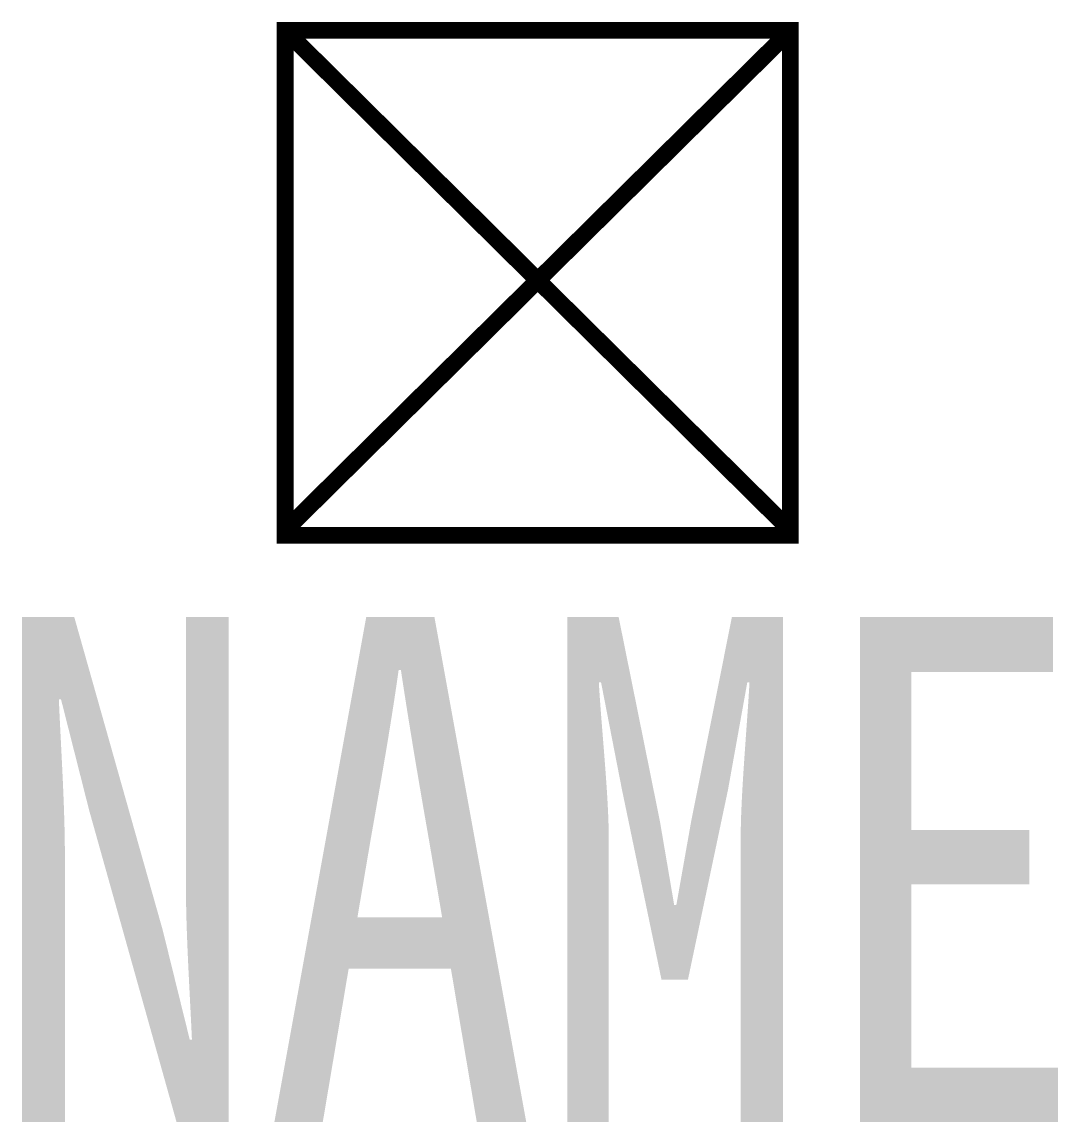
# Model space of a CAD drawing. Header units: inches. Extents: x -3.06 to 3.09, y -5 to 1.53.
import ezdxf
from ezdxf.enums import TextEntityAlignment as Align

# ---------------------------------------------------------------- set-up
doc = ezdxf.new("R2010")
doc.units = ezdxf.units.IN
doc.header["$MEASUREMENT"] = 0
doc.styles.add('HZ', font='', dxfattribs={"width": 0.8})
doc.styles.get('HZ').set_extended_font_data('SimSun')

msp = doc.modelspace()

# ---------------------------------------------------------------- linework, layer by layer
at = {"color": 7, "const_width": 0.1}
for points in [[(1.5, 1.4847), (-1.5, -1.4847)], [(-1.5, 1.4847), (1.5, -1.4847)]]:
    msp.add_lwpolyline(points, dxfattribs=at)
msp.add_lwpolyline([(-1.5, 1.4847), (-1.5, -1.5153), (1.5, -1.5153), (1.5, 1.4847)], close=True, dxfattribs=at)

# ---------------------------------------------------------------- texts
at = {"style": 'HZ', "width": 0.8}
msp.add_attdef('NAME', text='RB000', height=3, dxfattribs=at).set_placement((0, -3.5), align=Align.MIDDLE_CENTER)

doc.saveas('drawing.dxf')
